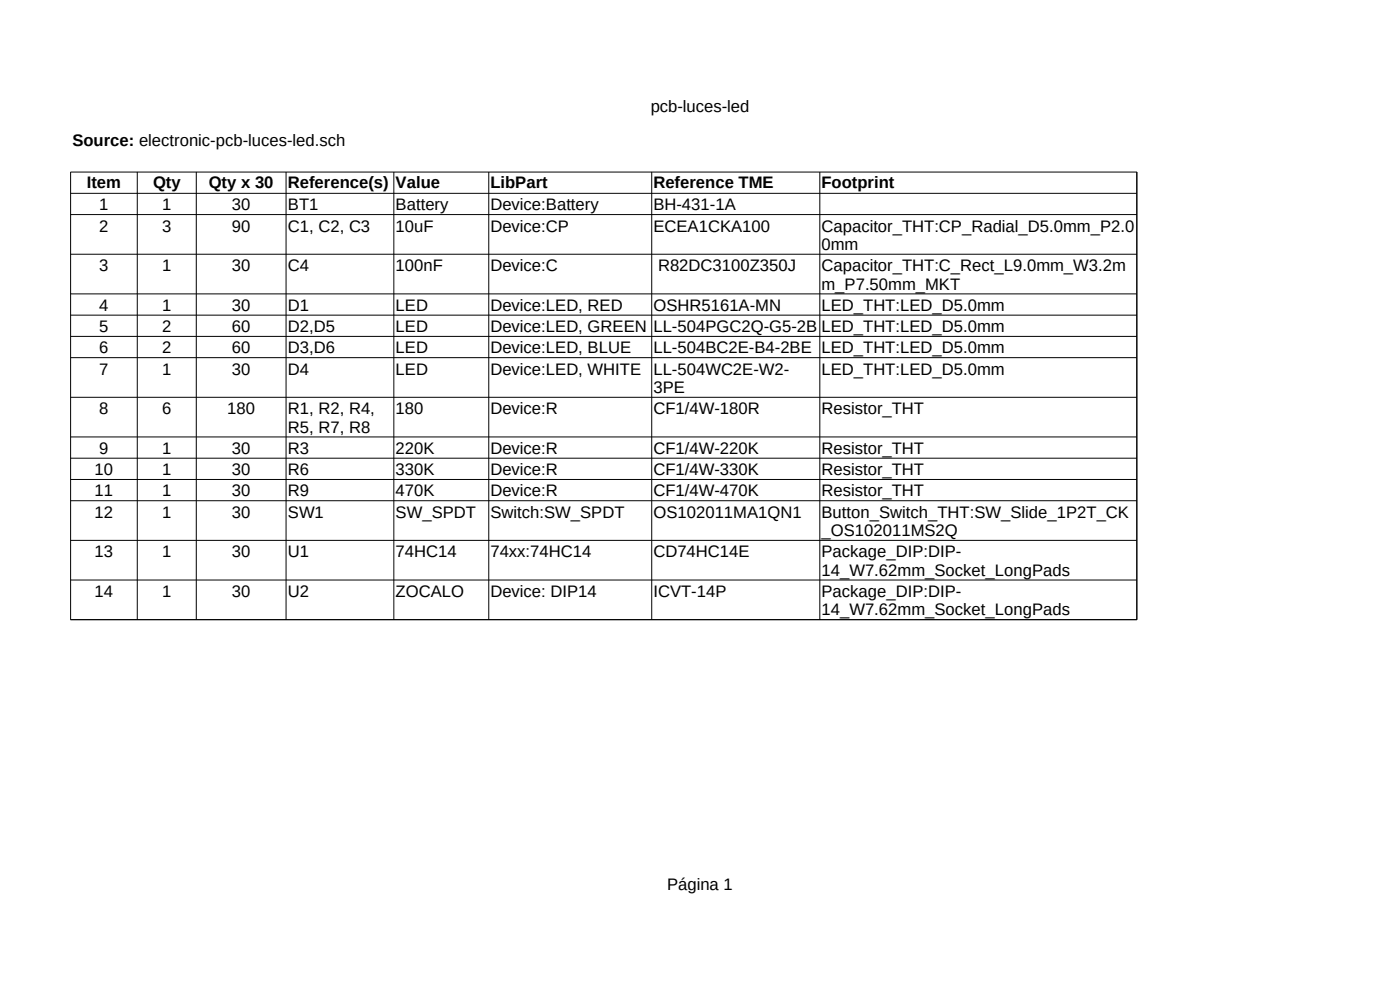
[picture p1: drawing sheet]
<svg xmlns="http://www.w3.org/2000/svg" width="297mm" height="210mm" viewBox="0 0 297 210" stroke-linecap="round" stroke-linejoin="round" font-family="sans-serif">
<defs><g id="words">
<g font-size="3.5">
<text x="138" y="23.7">pcb-luces-led</text>
<text x="15.4" y="30.9">Source: electronic-pcb-luces-led.sch</text>
<text x="18.4" y="39.9">Item</text>
<text x="32.5" y="39.9">Qty</text>
<text x="44.3" y="39.9">Qty x 30</text>
<text x="61.1" y="39.9">Reference(s)</text>
<text x="83.9" y="39.9">Value</text>
<text x="104" y="39.9">LibPart</text>
<text x="138.6" y="39.9">Reference TME</text>
<text x="174.3" y="39.9">Footprint</text>
<text x="21.1" y="44.6">1</text>
<text x="34.4" y="44.6">1</text>
<text x="49.2" y="44.6">30</text>
<text x="61.1" y="44.6">BT1</text>
<text x="83.9" y="44.6">Battery</text>
<text x="104" y="44.6">Device:Battery</text>
<text x="138.6" y="44.6">BH-431-1A</text>
<text x="21.1" y="49.1">2</text>
<text x="34.4" y="49.1">3</text>
<text x="49.2" y="49.1">90</text>
<text x="61.1" y="49.1">C1, C2, C3</text>
<text x="83.9" y="49.1">10uF</text>
<text x="104" y="49.1">Device:CP</text>
<text x="138.6" y="49.1">ECEA1CKA100</text>
<text x="174.3" y="49.1">Capacitor_THT:CP_Radial_D5.0mm_P2.0</text>
<text x="174.3" y="53.1">0mm</text>
<text x="21.1" y="57.5">3</text>
<text x="34.4" y="57.5">1</text>
<text x="49.2" y="57.5">30</text>
<text x="61.1" y="57.5">C4</text>
<text x="83.9" y="57.5">100nF</text>
<text x="104" y="57.5">Device:C</text>
<text x="139.6" y="57.5">R82DC3100Z350J</text>
<text x="174.3" y="57.5">Capacitor_THT:C_Rect_L9.0mm_W3.2m</text>
<text x="21.1" y="65.9">4</text>
<text x="34.4" y="65.9">1</text>
<text x="49.2" y="65.9">30</text>
<text x="61.1" y="65.9">D1</text>
<text x="83.9" y="65.9">LED</text>
<text x="104" y="65.9">Device:LED, RED</text>
<text x="138.6" y="65.9">OSHR5161A-MN</text>
<text x="174.3" y="65.9">LED_THT:LED_D5.0mm</text>
<text x="174.3" y="61.5">m_P7.50mm_MKT</text>
<text x="21.1" y="70.4">5</text>
<text x="34.4" y="70.4">2</text>
<text x="49.2" y="70.4">60</text>
<text x="61.1" y="70.4">D2,D5</text>
<text x="83.9" y="70.4">LED</text>
<text x="104" y="70.4">Device:LED, GREEN</text>
<text x="138.6" y="70.4">LL-504PGC2Q-G5-2B</text>
<text x="174.3" y="70.4">LED_THT:LED_D5.0mm</text>
<text x="21.1" y="74.9">6</text>
<text x="34.4" y="74.9">2</text>
<text x="49.2" y="74.9">60</text>
<text x="61.1" y="74.9">D3,D6</text>
<text x="83.9" y="74.9">LED</text>
<text x="104" y="74.9">Device:LED, BLUE</text>
<text x="138.6" y="74.9">LL-504BC2E-B4-2BE</text>
<text x="174.3" y="74.9">LED_THT:LED_D5.0mm</text>
<text x="21.1" y="79.5">7</text>
<text x="34.4" y="79.5">1</text>
<text x="49.2" y="79.5">30</text>
<text x="61.1" y="79.5">D4</text>
<text x="83.9" y="79.5">LED</text>
<text x="104" y="79.5">Device:LED, WHITE</text>
<text x="138.6" y="79.5">LL-504WC2E-W2-</text>
<text x="138.6" y="83.4">3PE</text>
<text x="174.3" y="79.5">LED_THT:LED_D5.0mm</text>
<text x="21.1" y="87.8">8</text>
<text x="34.4" y="87.8">6</text>
<text x="48.2" y="87.8">180</text>
<text x="61.1" y="87.8">R1, R2, R4,</text>
<text x="83.9" y="87.8">180</text>
<text x="104" y="87.8">Device:R</text>
<text x="138.6" y="87.8">CF1/4W-180R</text>
<text x="174.3" y="87.8">Resistor_THT</text>
<text x="61.1" y="91.8">R5, R7, R8</text>
<text x="20.1" y="100.8">10</text>
<text x="21.1" y="96.3">9</text>
<text x="34.4" y="96.3">1</text>
<text x="34.4" y="100.8">1</text>
<text x="49.2" y="96.3">30</text>
<text x="49.2" y="100.8">30</text>
<text x="61.1" y="96.3">R3</text>
<text x="61.1" y="100.8">R6</text>
<text x="83.9" y="96.3">220K</text>
<text x="83.9" y="100.8">330K</text>
<text x="104" y="96.3">Device:R</text>
<text x="104" y="100.8">Device:R</text>
<text x="138.6" y="96.3">CF1/4W-220K</text>
<text x="138.6" y="100.8">CF1/4W-330K</text>
<text x="174.3" y="96.3">Resistor_THT</text>
<text x="174.3" y="100.8">Resistor_THT</text>
<text x="20.1" y="105.3">11</text>
<text x="34.4" y="105.3">1</text>
<text x="49.2" y="105.3">30</text>
<text x="61.1" y="105.3">R9</text>
<text x="83.9" y="105.3">470K</text>
<text x="104" y="105.3">Device:R</text>
<text x="138.6" y="105.3">CF1/4W-470K</text>
<text x="174.3" y="105.3">Resistor_THT</text>
<text x="20.1" y="109.8">12</text>
<text x="34.4" y="109.8">1</text>
<text x="49.2" y="109.8">30</text>
<text x="61.1" y="109.8">SW1</text>
<text x="83.9" y="109.8">SW_SPDT</text>
<text x="104" y="109.8">Switch:SW_SPDT</text>
<text x="138.6" y="109.8">OS102011MA1QN1</text>
<text x="174.3" y="109.8">Button_Switch_THT:SW_Slide_1P2T_CK</text>
<text x="174.3" y="113.7">_OS102011MS2Q</text>
<text x="20.1" y="118.2">13</text>
<text x="34.4" y="118.2">1</text>
<text x="49.2" y="118.2">30</text>
<text x="61.1" y="118.2">U1</text>
<text x="83.9" y="118.2">74HC14</text>
<text x="104" y="118.2">74xx:74HC14</text>
<text x="138.6" y="118.2">CD74HC14E</text>
<text x="174.3" y="118.2">Package_DIP:DIP-</text>
<text x="174.3" y="122.2">14_W7.62mm_Socket_LongPads</text>
<text x="20.1" y="126.6">14</text>
<text x="34.4" y="126.6">1</text>
<text x="49.2" y="126.6">30</text>
<text x="61.1" y="126.6">U2</text>
<text x="83.9" y="126.6">ZOCALO</text>
<text x="104" y="126.6">Device: DIP14</text>
<text x="138.6" y="126.6">ICVT-14P</text>
<text x="174.3" y="126.6">Package_DIP:DIP-</text>
<text x="174.3" y="130.6">14_W7.62mm_Socket_LongPads</text>
<text x="141.5" y="188.7">Página 1</text>
</g>
</g></defs>
<g fill="none" stroke="#000" stroke-width=".21">
<path d="M29.1 36.5v95M41.6 36.5v95M60.7 36.5v95M83.6 36.5v95M103.7 36.5v95M138.3 36.5v95M173.9 36.5v95M241.2 36.5v95M241.2 36.5h-226.2v95h226.2M15 41h226.2M15 45.5h226.2M15 53.9h226.2"/>
<path d="M15 62.3h226.2M15 66.9h226.2M15 71.4h226.2M15 75.9h226.2M15 84.3h226.2M15 92.7h226.2M15 97.2h226.2M15 101.7h226.2M15 106.2h226.2M15 114.6h226.2M15 123h226.2"/>
</g>
<use href="#words"/>
</svg>
